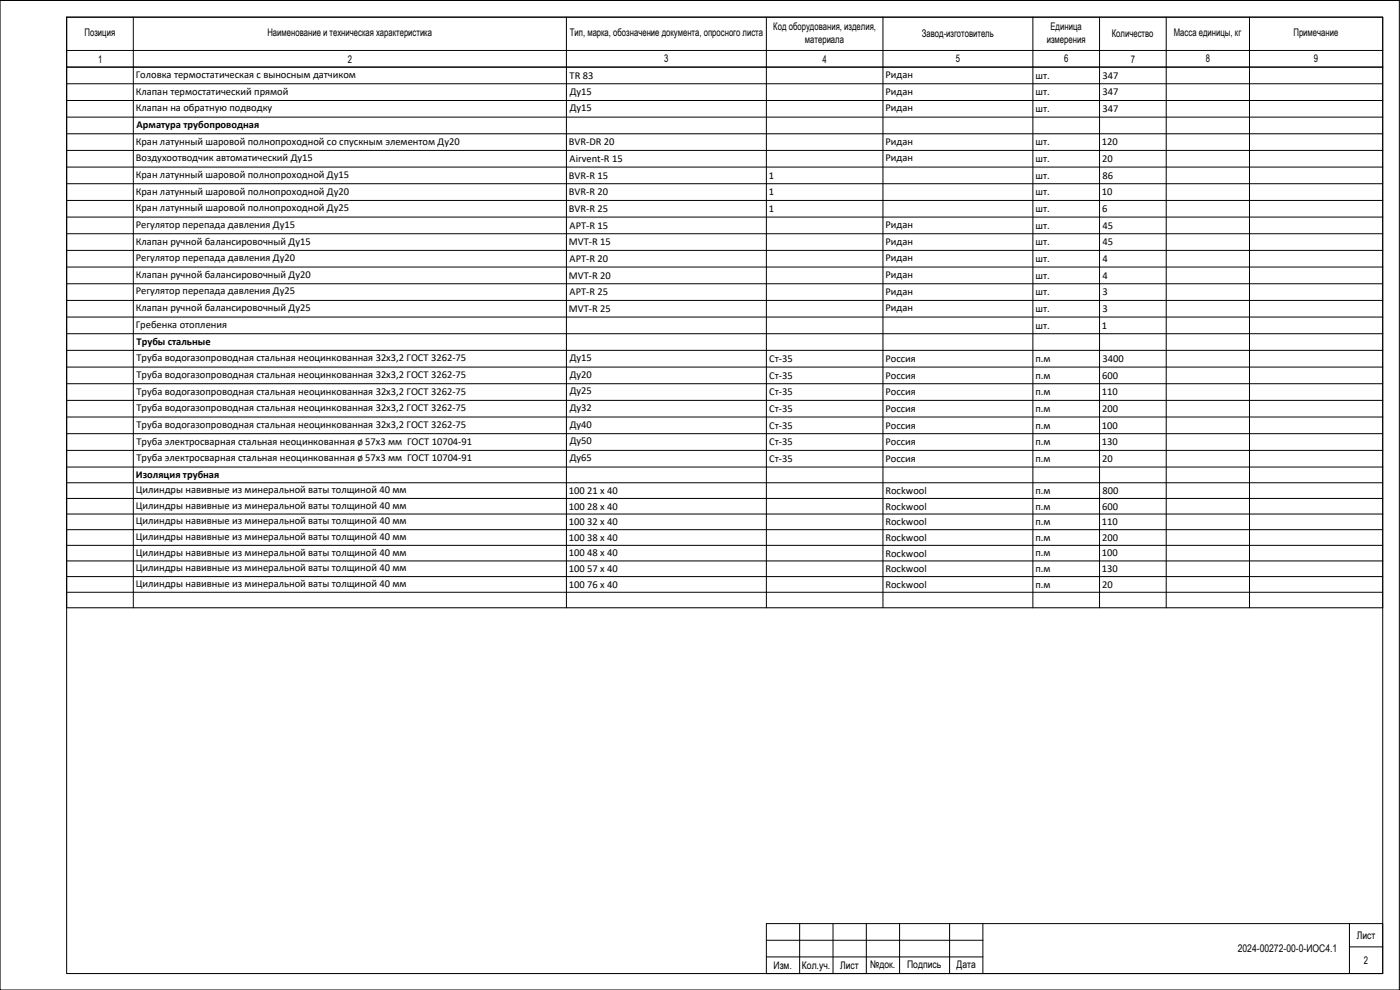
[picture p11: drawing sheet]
<svg xmlns="http://www.w3.org/2000/svg" width="420mm" height="297mm" viewBox="0 0 420 297" stroke-linecap="round" stroke-linejoin="round" font-family="sans-serif">
<defs><g id="words">
<g font-size="3.2">
<text x="40.7" y="23.4">Головка термостатическая с выносным датчиком</text>
<text x="171" y="23.6">TR 83</text>
<text x="265.7" y="23.4">Ридан</text>
<text x="310.7" y="23.6">шт.</text>
<text x="330.8" y="23.6">347</text>
<text x="40.7" y="28.4">Клапан термостатический прямой</text>
<text x="171" y="28.4">Ду15</text>
<text x="265.7" y="28.4">Ридан</text>
<text x="310.7" y="28.6">шт.</text>
<text x="330.8" y="28.6">347</text>
<text x="40.7" y="33.4">Клапан на обратную подводку</text>
<text x="171" y="33.4">Ду15</text>
<text x="265.7" y="33.4">Ридан</text>
<text x="310.7" y="33.6">шт.</text>
<text x="330.8" y="33.6">347</text>
<text x="41" y="38.4">Арматура трубопроводная</text>
<text x="40.7" y="43.4">Кран латунный шаровой полнопроходной со спускным элементом Ду20</text>
<text x="170.7" y="43.6">BVR-DR 20</text>
<text x="265.7" y="43.4">Ридан</text>
<text x="310.7" y="43.6">шт.</text>
<text x="330.7" y="43.6">120</text>
<text x="40.7" y="48.4">Воздухоотводчик автоматический Ду15</text>
<text x="40.7" y="53.4">Кран латунный шаровой полнопроходной Ду15</text>
<text x="170.7" y="53.6">BVR-R 15</text>
<text x="170.9" y="48.6">Airvent-R 15</text>
<text x="230.7" y="53.6">1</text>
<text x="265.7" y="48.4">Ридан</text>
<text x="310.7" y="48.6">шт.</text>
<text x="310.7" y="53.6">шт.</text>
<text x="330.8" y="48.6">20</text>
<text x="330.9" y="53.6">86</text>
<text x="40.7" y="58.4">Кран латунный шаровой полнопроходной Ду20</text>
<text x="170.7" y="58.6">BVR-R 20</text>
<text x="230.7" y="58.6">1</text>
<text x="310.7" y="58.6">шт.</text>
<text x="330.7" y="58.6">10</text>
<text x="40.7" y="63.4">Кран латунный шаровой полнопроходной Ду25</text>
<text x="170.7" y="63.6">BVR-R 25</text>
<text x="230.7" y="63.6">1</text>
<text x="310.7" y="63.6">шт.</text>
<text x="330.8" y="63.6">6</text>
<text x="40.7" y="68.4">Регулятор перепада давления Ду15</text>
<text x="170.9" y="68.6">APT-R 15</text>
<text x="265.7" y="68.4">Ридан</text>
<text x="310.7" y="68.6">шт.</text>
<text x="330.9" y="68.6">45</text>
<text x="40.7" y="73.4">Клапан ручной балансировочный Ду15</text>
<text x="170.7" y="73.6">MVT-R 15</text>
<text x="265.7" y="73.4">Ридан</text>
<text x="310.7" y="73.6">шт.</text>
<text x="330.9" y="73.6">45</text>
<text x="40.7" y="78.4">Регулятор перепада давления Ду20</text>
<text x="40.7" y="83.4">Клапан ручной балансировочный Ду20</text>
<text x="170.7" y="83.6">MVT-R 20</text>
<text x="170.9" y="78.6">APT-R 20</text>
<text x="265.7" y="78.4">Ридан</text>
<text x="265.7" y="83.4">Ридан</text>
<text x="310.7" y="78.6">шт.</text>
<text x="310.7" y="83.6">шт.</text>
<text x="330.9" y="78.6">4</text>
<text x="330.9" y="83.6">4</text>
<text x="40.7" y="88.4">Регулятор перепада давления Ду25</text>
<text x="170.9" y="88.6">APT-R 25</text>
<text x="265.7" y="88.4">Ридан</text>
<text x="310.7" y="88.6">шт.</text>
<text x="330.8" y="88.6">3</text>
<text x="40.7" y="93.4">Клапан ручной балансировочный Ду25</text>
<text x="170.7" y="93.6">MVT-R 25</text>
<text x="265.7" y="93.4">Ридан</text>
<text x="310.7" y="93.6">шт.</text>
<text x="330.8" y="93.6">3</text>
<text x="40.7" y="98.4">Гребенка отопления</text>
<text x="310.7" y="98.6">шт.</text>
<text x="330.7" y="98.6">1</text>
<text x="41" y="103.4">Трубы стальные</text>
<text x="41" y="108.4">Труба водогазопроводная стальная неоцинкованная 32х3,2 ГОСТ 3262-75</text>
<text x="41" y="113.4">Труба водогазопроводная стальная неоцинкованная 32х3,2 ГОСТ 3262-75</text>
<text x="171" y="108.4">Ду15</text>
<text x="171" y="113.4">Ду20</text>
<text x="230.8" y="108.6">Ст-35</text>
<text x="230.8" y="113.6">Ст-35</text>
<text x="265.7" y="108.6">Россия</text>
<text x="265.7" y="113.6">Россия</text>
<text x="310.7" y="108.6">п.м</text>
<text x="310.7" y="113.6">п.м</text>
<text x="330.8" y="113.6">600</text>
<text x="330.8" y="108.6">3400</text>
<text x="41" y="118.4">Труба водогазопроводная стальная неоцинкованная 32х3,2 ГОСТ 3262-75</text>
<text x="171" y="118.3">Ду25</text>
<text x="230.8" y="118.6">Ст-35</text>
<text x="265.7" y="118.6">Россия</text>
<text x="310.7" y="118.6">п.м</text>
<text x="330.7" y="118.6">110</text>
<text x="41" y="123.4">Труба водогазопроводная стальная неоцинкованная 32х3,2 ГОСТ 3262-75</text>
<text x="171" y="123.4">Ду32</text>
<text x="230.8" y="123.6">Ст-35</text>
<text x="265.7" y="123.6">Россия</text>
<text x="310.7" y="123.6">п.м</text>
<text x="330.8" y="123.6">200</text>
<text x="41" y="128.4">Труба водогазопроводная стальная неоцинкованная 32х3,2 ГОСТ 3262-75</text>
<text x="171" y="128.4">Ду40</text>
<text x="230.8" y="128.6">Ст-35</text>
<text x="265.7" y="128.6">Россия</text>
<text x="310.7" y="128.6">п.м</text>
<text x="330.7" y="128.6">100</text>
<text x="41" y="133.4">Труба электросварная стальная неоцинкованная ø 57х3 мм ГОСТ 10704-91</text>
<text x="171" y="133.4">Ду50</text>
<text x="230.8" y="133.6">Ст-35</text>
<text x="265.7" y="133.6">Россия</text>
<text x="310.7" y="133.6">п.м</text>
<text x="330.7" y="133.6">130</text>
<text x="40.8" y="143.3">Изоляция трубная</text>
<text x="41" y="138.4">Труба электросварная стальная неоцинкованная ø 57х3 мм ГОСТ 10704-91</text>
<text x="171" y="138.4">Ду65</text>
<text x="230.8" y="138.6">Ст-35</text>
<text x="265.7" y="138.6">Россия</text>
<text x="310.7" y="138.6">п.м</text>
<text x="330.8" y="138.6">20</text>
<text x="40.7" y="148">Цилиндры навивные из минеральной ваты толщиной 40 мм</text>
<text x="170.7" y="148.2">100 21 x 40</text>
<text x="265.7" y="148.3">Rockwool</text>
<text x="310.7" y="148.2">п.м</text>
<text x="330.9" y="148.2">800</text>
<text x="40.7" y="152.7">Цилиндры навивные из минеральной ваты толщиной 40 мм</text>
<text x="170.7" y="152.9">100 28 x 40</text>
<text x="265.7" y="153">Rockwool</text>
<text x="310.7" y="152.9">п.м</text>
<text x="330.8" y="152.9">600</text>
<text x="40.7" y="157.4">Цилиндры навивные из минеральной ваты толщиной 40 мм</text>
<text x="170.7" y="157.6">100 32 x 40</text>
<text x="265.7" y="157.6">Rockwool</text>
<text x="310.7" y="157.6">п.м</text>
<text x="330.7" y="157.6">110</text>
<text x="40.7" y="162.1">Цилиндры навивные из минеральной ваты толщиной 40 мм</text>
<text x="40.7" y="166.8">Цилиндры навивные из минеральной ваты толщиной 40 мм</text>
<text x="170.7" y="162.3">100 38 x 40</text>
<text x="170.7" y="167">100 48 x 40</text>
<text x="265.7" y="162.3">Rockwool</text>
<text x="265.7" y="167">Rockwool</text>
<text x="310.7" y="162.3">п.м</text>
<text x="310.7" y="167">п.м</text>
<text x="330.7" y="167">100</text>
<text x="330.8" y="162.3">200</text>
<text x="40.7" y="171.4">Цилиндры навивные из минеральной ваты толщиной 40 мм</text>
<text x="170.7" y="171.6">100 57 x 40</text>
<text x="265.7" y="171.7">Rockwool</text>
<text x="310.7" y="171.6">п.м</text>
<text x="330.7" y="171.6">130</text>
<text x="40.7" y="176.1">Цилиндры навивные из минеральной ваты толщиной 40 мм</text>
<text x="170.7" y="176.3">100 76 x 40</text>
<text x="265.7" y="176.4">Rockwool</text>
<text x="310.7" y="176.3">п.м</text>
<text x="330.8" y="176.3">20</text>
</g>
<g font-size="3.1">
<text x="25.4" y="11">Позиция</text>
<text x="80.2" y="11">Наименование и техническая характеристика</text>
<text x="171" y="11">Тип, марка, обозначение документа, опросного листа</text>
<text x="232.1" y="9.1">Код оборудования, изделия,</text>
<text x="276.7" y="11.1">Завод-изготовитель</text>
<text x="315.3" y="9.1">Единица</text>
<text x="333.7" y="11.2">Количество</text>
<text x="352.3" y="11">Масса единицы, кг</text>
<text x="388.2" y="11">Примечание</text>
<text x="241.6" y="12.9">материала</text>
<text x="314.2" y="12.8">измерения</text>
<text x="29.4" y="18.8">1</text>
<text x="104.4" y="18.8">2</text>
<text x="199.3" y="18.7">3</text>
<text x="246.9" y="18.8">4</text>
<text x="286.9" y="18.7">5</text>
<text x="319.4" y="18.7">6</text>
<text x="339.3" y="18.8">7</text>
<text x="361.8" y="18.7">8</text>
<text x="394.3" y="18.7">9</text>
<text x="407.2" y="281.7">Лист</text>
<text x="371.5" y="285.7">2024-00272-00-0-ИОС4.1</text>
<text x="232.2" y="290.7">Изм.</text>
<text x="240.7" y="290.7">Кол.уч.</text>
<text x="252.1" y="290.7">Лист</text>
<text x="261.1" y="290.5">№док.</text>
<text x="272.2" y="290.5">Подпись</text>
<text x="287.1" y="290.5">Дата</text>
<text x="409.3" y="289.2">2</text>
</g>
</g></defs>
<g fill="none" stroke="#000" stroke-width=".3">
<path d="M0 .1h419.9M20 5.2h395v286.9h-395zM230 277.1h185v15h-185zM240 277.1v15M250 277.1v15M260 277.1v15M270 277.1v15M285 277.1v15M295 277.1v15M405 277.1v15M230 282.1h65M230 287.1h65"/>
<path d="M405 284.1h10"/>
</g>
<!-- layer: 0 -->
<g fill="none" stroke="#000" stroke-width=".3">
<path d="M0 .1h420v296.9h-420zM20 5.2h395v177.2h-395v-162.3h395h-395zM20 15.1h395M40 5.2v177.2M170 5.2v177.2M230 5.2v177.2M265 5.2v177.2M310 5.2v177.2M330 5.2v177.2M350 5.2v177.2M375 5.2v177.2M20 25.1h395"/>
<path d="M20 30.1h395M20 35.1h395M20 40.1h395M20 45.1h395M20 50.1h395M20 55.1h395M20 60.1h395M20 65.1h395M20 70.1h395M20 75.1h395M20 80.1h395M20 85.1h395"/>
<path d="M20 90.1h395M20 95.1h395M20 100.1h395M20 105.1h395M20 110.1h395M20 115.1h395M20 120.1h395M20 125.1h395M20 130.1h395M20 135.1h395M20 140.1h395M20 144.9h395"/>
<path d="M20 149.5h395M20 154.2h395M20 158.9h395M20 163.6h395M20 168.3h395M20 173h395M20 177.7h395"/>
</g>
<use href="#words"/>
</svg>
